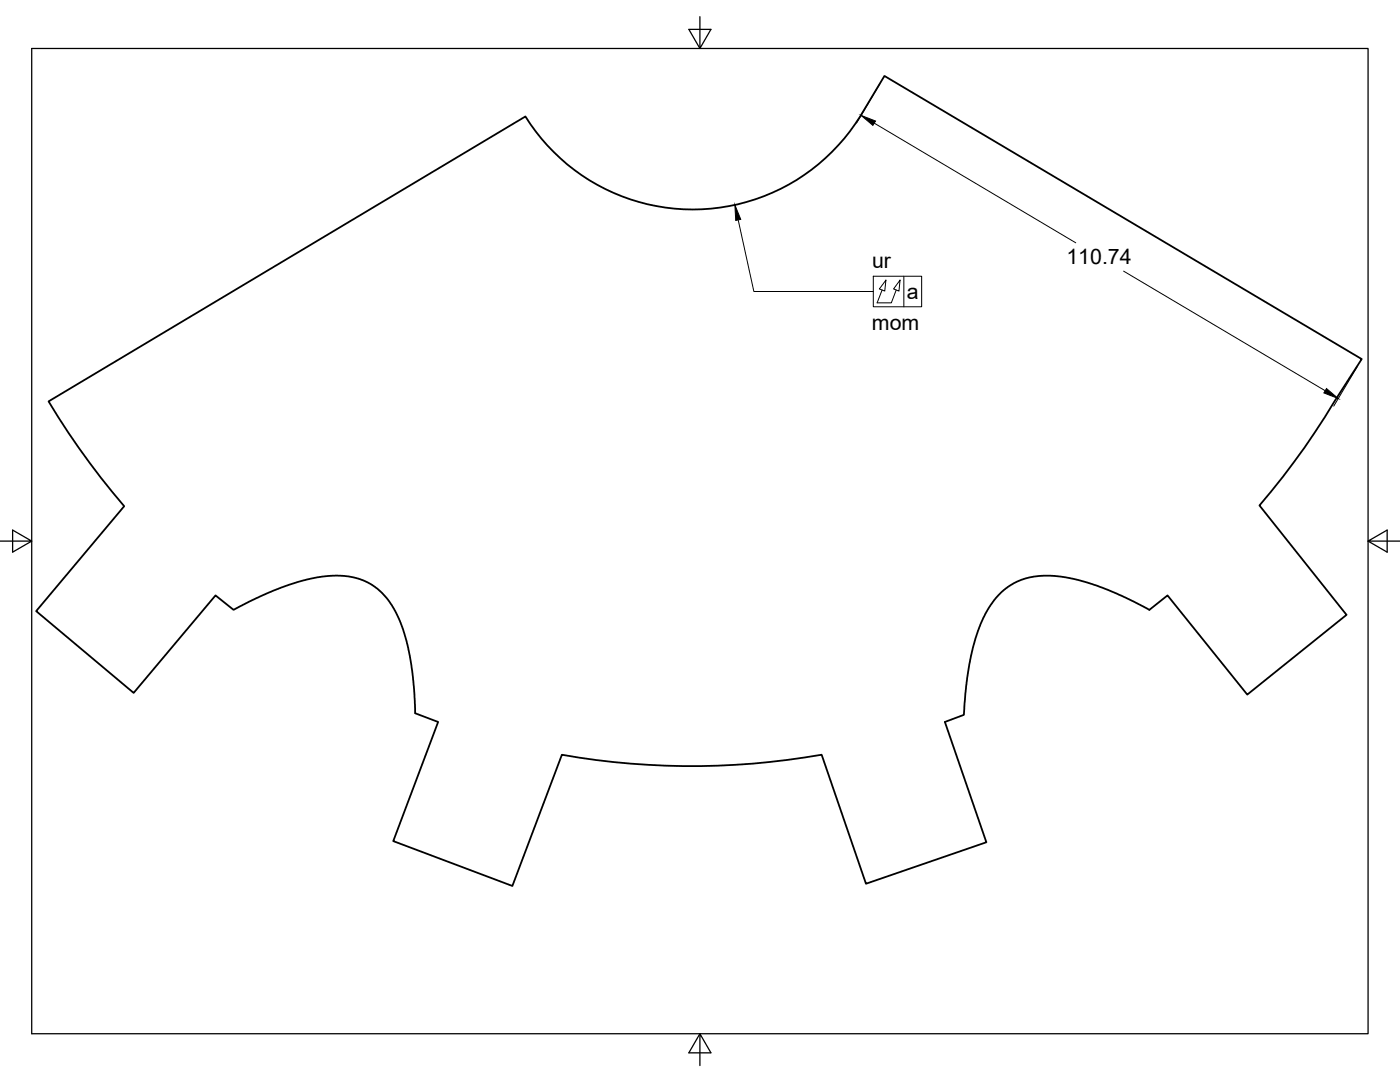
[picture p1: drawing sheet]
<svg xmlns="http://www.w3.org/2000/svg" width="279mm" height="216mm" viewBox="0 0 279 216" stroke-linecap="round" stroke-linejoin="round" font-family="sans-serif">
<defs><g id="words">
<g font-size="4.3">
<text x="174" y="53.6">ur</text>
<text x="212.8" y="52.8">110.74</text>
<text x="181" y="59.7">a</text>
<text x="174" y="65.8">mom</text>
</g>
</g></defs>
<!-- layer: Visible -->
<path d="M9.7 80.1l95.2-56.9 .9 1.5a39.3 39.3 0 0 0 65.9-1.5l4.8-8 95.3 56.4-7.4 11.6a156.7 156.7 0 0 1-13 17.7l17.3 21.8-19.8 15.9-15.9-19.8-3.6 2.9-5.6-2.8-5.8-2.4-2.8-.8-2.6-.5-2.2-.3h-2.1l-2.7 .3-2.6 .8-2.3 1.4-1.9 1.9-1.3 1.8-1.3 2.2-1 2.6-.9 2.8-.7 2.9-.6 3.7-.6 7.3-3.8 1.5 8.2 24-24 8.2-8.8-25.7-3.5 .6a148.2 148.2 0 0 1-48.4-.6l-9.8 26.2-23.8-9 8.9-23.7-4.5-1.8-.5-7.3-1.1-6.2-1.5-4.9-1.2-2.4-1.4-2.1-1.9-1.9-2.4-1.5-2.5-.8-3-.3-4 .3-2.8 .6-2.8 .8-5.3 2.2-5.9 2.9-3.6-2.9-16.3 19.5-19.5-16.4 17.6-20.9a154.1 154.1 0 0 1-15.1-20.9z" fill="none" stroke="#000" stroke-width=".36"/>
<!-- layer: Border -->
<path d="M6.3 9.7h266.7v196.6h-266.7zM139.7 3.3v6.4l2.2-3.8h-4.4l2.2 3.8M0 108h6.3l-3.8-2.2v4.4l3.8-2.2M273 108l3.8 2.2v-4.4l-3.8 2.2h6.4M139.7 206.3l-2.2 3.8h4.4l-2.2-3.8v6.3" fill="none" stroke="#000" stroke-width=".25"/>
<!-- layer: Dimensions -->
<path d="M175.6 16.7l-4.7 7.9M174.5 24.6l40.2 23.9M224.2 54.1l40.3 23.9M270.8 73.2l-4.6 7.8" fill="none" stroke="#000" stroke-width=".2"/>
<path d="M171.9 23l2.8 1.2-.5 .8zM264.7 77.5l2.4 2-2.9-1.1z" fill="#000" stroke="#000" stroke-width=".2"/>
<!-- layer: Annotations -->
<path d="M147.3 43.9l3.2 14.3h23.8M174.3 55.1h9.6v6.1h-9.6zM176 57.9l-1 2.5h2.9l1-2.5M176.8 55.9l-.2 2.2-1.1-.4zM179.6 55.9l-.2 2.2-1.1-.4zM180.4 55.1v6.1" fill="none" stroke="#000" stroke-width=".2"/>
<path d="M146.7 40.9l1.1 2.9-1 .2z" fill="#000" stroke="#000" stroke-width=".2"/>
<use href="#words"/>
</svg>
